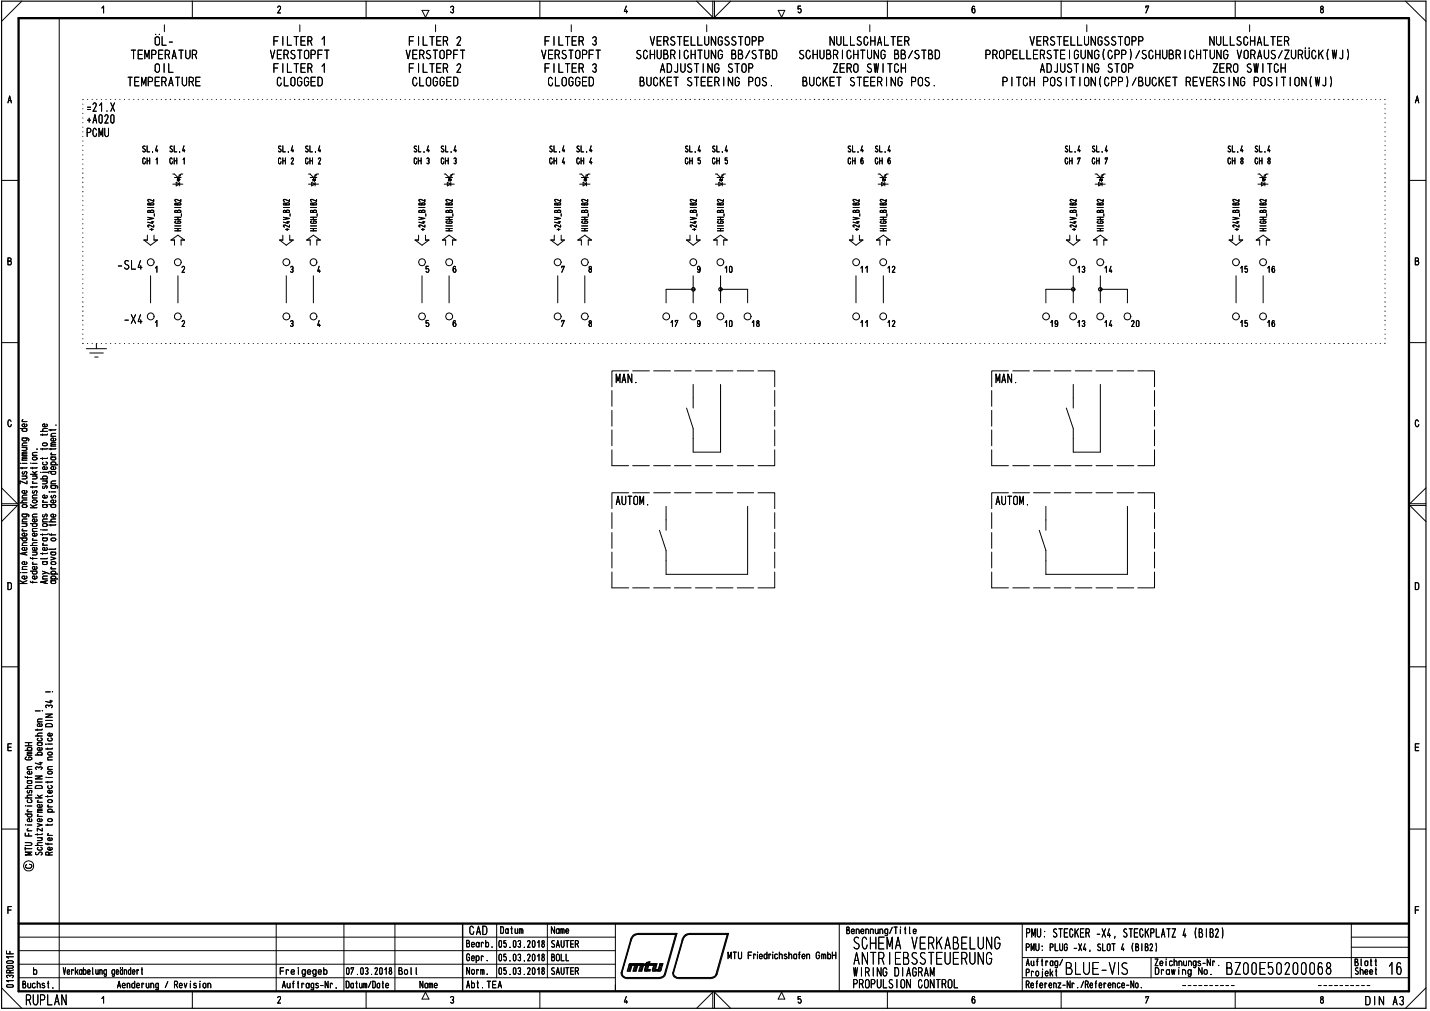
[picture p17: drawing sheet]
<svg xmlns="http://www.w3.org/2000/svg" width="420mm" height="297mm" viewBox="0 0 420 297" stroke-linecap="round" stroke-linejoin="round" font-family="sans-serif">
<defs><g id="words">
<g font-size="5.2">
<text x="250.5" y="279">SC-11d 1/1 KA31LU\G</text>
<text x="250.7" y="283.5">A\-R 13SST1U h\G</text>
<text x="312.9" y="286.4">3LU1-V</text>
<text x="360.1" y="286.4">3200 50200068</text>
</g>
<g font-size="4.6">
<text x="387.7" y="4">8</text>
<text x="38.3" y="17.4">TEMPERATUR</text>
<text x="45.3" y="13.5">ÖL-</text>
<text x="79.3" y="17.4">VERSTOPFT</text>
<text x="80.2" y="13.5">FILTER 1</text>
<text x="119.2" y="17.4">VERSTOPFT</text>
<text x="119.9" y="13.5">FILTER 2</text>
<text x="159" y="17.4">VERSTOPFT</text>
<text x="159.8" y="13.5">FILTER 3</text>
<text x="186.7" y="17.4">SCHUBRICHTUNG BB/STBD</text>
<text x="190.9" y="13.5">VERSTELLUNGSSTOPP</text>
<text x="234.5" y="17.4">SCHUBRICHTUNG BB/STBD</text>
<text x="243.7" y="13.5">NULLSCHALTER</text>
<text x="289.3" y="17.4">PROPELLERSTEIGUNG(CPP)/SCHUBRICHTUNG VORAUS/ZURUCK(E)</text>
<text x="302.5" y="13.5">VERSTELLUNGSSTOPP</text>
<text x="355.3" y="13.5">NULLSCHALTER</text>
<text x="45.3" y="21.4">OIL</text>
<text x="80.2" y="21.4">FILTER 1</text>
<text x="119.9" y="21.4">FILTER 2</text>
<text x="159.8" y="21.4">FILTER 3</text>
<text x="193.9" y="21.4">ADJUSTING STOP</text>
<text x="244.5" y="21.4">ZERO SWITCH</text>
<text x="305.5" y="21.4">ADJUSTING STOP</text>
<text x="356.1" y="21.4">ZERO SWITCH</text>
<text x="37.4" y="25.4">TEMPERATURE</text>
<text x="81.2" y="25.4">CLOGGED</text>
<text x="121" y="25.4">CLOGGED</text>
<text x="160.9" y="25.4">CLOGGED</text>
<text x="187.8" y="25.4">BUCKET STEERING POS.</text>
<text x="235.6" y="25.4">BUCKET STEERING POS.</text>
<text x="294.3" y="25.4">PITCH POSITION(CPP)/BUCKET REVERSING POSITION(C)</text>
<text x="24.9" y="32.9">.21.X</text>
<text x="415.7" y="30.4">A</text>
<text x="25.2" y="40.3">PCMU</text>
<text x="25.3" y="36.3">+A020</text>
<text x="362.9" y="72.2">›</text>
<text x="34.3" y="79.2">-SL4</text>
<text x="36.2" y="95.2">-X4</text>
<text x="180.9" y="112.6">MAN.</text>
<text x="292.5" y="112.6">MAN.</text>
<text x="180.9" y="148.4">AUTOM.</text>
<text x="292.5" y="148.4">AUTOM.</text>
<text x="137.8" y="274.7">CAD</text>
<text x="301.3" y="275.5">PMU: STECKER -X4, STECKPLATZ 4 (131B21</text>
<text x="250.7" y="286.9">WIRING DIAGRAM</text>
<text x="250.5" y="290.4">PROPULSION CONTROL</text>
<text x="7.6" y="295.4">RUPLAN</text>
<text x="401" y="295.4">DIN A3/</text>
</g>
<g font-size="3.9">
<text x="42.8" y="80.2">01</text>
<text x="42.7" y="95.2">01</text>
<text x="387.8" y="294.9">8</text>
</g>
<g font-size="3.2">
<text x="81.4" y="4">2</text>
<text x="132.1" y="4">3</text>
<text x="183.3" y="4">4</text>
<text x="228.5" y="5">V'</text>
<text x="234.3" y="5">5</text>
<text x="285.4" y="4">6</text>
<text x="336.5" y="4">7</text>
<text x="2.2" y="30.4">A</text>
<text x="2.2" y="78">B</text>
<text x="415.7" y="78">B</text>
<text x="162.7" y="78.2">0</text>
<text x="202.5" y="80.2">C9</text>
<text x="210.5" y="78.3">C</text>
<text x="211.9" y="80.2">)0</text>
<text x="250.4" y="78.2">0</text>
<text x="252.5" y="80.2">11</text>
<text x="258.3" y="78.2">0</text>
<text x="260.5" y="80.2">12</text>
<text x="316.3" y="80.2">13</text>
<text x="324.3" y="80.2">14</text>
<text x="362" y="78.2">0</text>
<text x="364.1" y="80.2">15</text>
<text x="369.9" y="78.2">0</text>
<text x="372.1" y="80.2">16</text>
<text x="162.7" y="94.1">0</text>
<text x="202.5" y="94.1">C</text>
<text x="250.4" y="94.1">0</text>
<text x="258.3" y="94.1">0</text>
<text x="362" y="94.1">0</text>
<text x="369.9" y="94.1">0</text>
<text x="196.8" y="96.1">17</text>
<text x="212.7" y="96.1">10</text>
<text x="252.5" y="96.1">11</text>
<text x="260.5" y="96.1">12</text>
<text x="308.4" y="96.1">13</text>
<text x="364.1" y="96.1">15</text>
<text x="372.1" y="96.1">16</text>
<text x="2" y="173.4">D</text>
<text x="415.5" y="173.4">D</text>
<text x="2" y="220.7">E</text>
<text x="415.5" y="220.7">E</text>
<text x="415.5" y="268.6">F</text>
<text x="213.7" y="281.9">MTU Friedrichshafen GmbH</text>
<text x="301.2" y="279.5">PMU: PLUG -X4, SLOT 4 (BIB2)</text>
<text x="82.2" y="286.4">Freigegeb</text>
<text x="117" y="286.4">Bol l</text>
<text x="137" y="286.4">Norm.</text>
<text x="146.4" y="286.4">05.03.2018</text>
<text x="301.2" y="286.9">Projekt</text>
<text x="301.4" y="283.8">Auftrag/</text>
<text x="339.1" y="283.9">Zeichnungs-Nr.</text>
<text x="339.2" y="286.4">Drawing Ne.</text>
<text x="397.9" y="283.9">Blatt</text>
<text x="397.9" y="286.4">Sheet</text>
<text x="34.3" y="290.4">Aenderung / Revision</text>
<text x="101.5" y="290.4">Datum/Date</text>
<text x="123.2" y="290.4">Name</text>
<text x="136.9" y="290.4">Abt. TEA</text>
<text x="301.3" y="290.4">Referenz-Nr./Reference-No.</text>
</g>
<g font-size="2.9">
<text x="41.7" y="44.8">SL.4</text>
<text x="49.7" y="44.8">SL.4</text>
<text x="81.6" y="44.8">SL.4</text>
<text x="89.6" y="44.8">SL.4</text>
<text x="121.5" y="44.8">SL.4</text>
<text x="129.4" y="44.8">SL.4</text>
<text x="161.3" y="44.8">SL.4</text>
<text x="169.2" y="44.8">SL.4</text>
<text x="201.1" y="44.8">SL.4</text>
<text x="209.1" y="44.8">SL.4</text>
<text x="249" y="44.8">SL.4</text>
<text x="256.9" y="44.8">SL.4</text>
<text x="312.7" y="44.8">SL.4</text>
<text x="320.7" y="44.8">SL.4</text>
<text x="360.6" y="44.8">SL.4</text>
<text x="368.5" y="44.8">SL.4</text>
<text x="41.8" y="48.3">GH 1</text>
<text x="49.7" y="48.3">OH 1</text>
<text x="81.7" y="48.3">GH 2</text>
<text x="89.6" y="48.3">GH 2</text>
<text x="121.5" y="48.3">GH 3</text>
<text x="129.5" y="48.3">GH 3</text>
<text x="161.3" y="48.3">GH 4</text>
<text x="169.3" y="48.3">GH 4</text>
<text x="201.2" y="48.3">CH 5</text>
<text x="209.2" y="48.3">CH 5</text>
<text x="249" y="48.3">GH 6</text>
<text x="257" y="48.3">GH 6</text>
<text x="312.8" y="48.3">GH 7</text>
<text x="320.8" y="48.3">GH 7</text>
<text x="360.6" y="48.3">CH 8</text>
<text x="368.6" y="48.3">CH 8</text>
<text x="51.1" y="79.2">02</text>
<text x="82.9" y="78.2">0</text>
<text x="85.1" y="80.2">3</text>
<text x="90.9" y="78.2">0</text>
<text x="93.2" y="80.2">4</text>
<text x="122.8" y="78.2">0</text>
<text x="125" y="80.2">5</text>
<text x="130.7" y="78.2">0</text>
<text x="132.9" y="80.2">6</text>
<text x="53.3" y="95.2">2</text>
<text x="82.9" y="94.1">0</text>
<text x="90.9" y="94.1">0</text>
<text x="85.1" y="96.1">3</text>
<text x="93.2" y="96.1">4</text>
<text x="220.6" y="96.1">18</text>
<text x="316.2" y="96.1">13</text>
<text x="324.2" y="96.1">14</text>
<text x="332.2" y="96.1">20</text>
<text x="146.9" y="274.4">Datum</text>
<text x="161.9" y="274.4">Name</text>
<text x="248.6" y="274.5">Benennung/Title</text>
<text x="136.9" y="278.4">Beerb.</text>
<text x="146.4" y="278.5">05.03.2018</text>
<text x="161.9" y="278.5">SAUTER</text>
<text x="9.7" y="286.4">b</text>
<text x="18.4" y="286.4">Verkabelung geändert</text>
<text x="101.6" y="286.4">07.03.2018</text>
<text x="136.9" y="282.4">Gebr.</text>
<text x="146.4" y="282.4">05.03.2018</text>
<text x="161.9" y="286.4">SAUTER</text>
<text x="161.9" y="282.4">BOLL</text>
<text x="6.5" y="290.4">Buchst.</text>
<text x="82.8" y="290.4">Auf trags-Nr .</text>
<text x="123.8" y="293.7">A</text>
<text x="228.5" y="293.7">A</text>
<text x="81.4" y="294.9">2</text>
<text x="132.1" y="294.9">3</text>
<text x="183.3" y="294.9">4</text>
<text x="234.3" y="294.9">5</text>
<text x="285.4" y="294.9">6</text>
<text x="336.5" y="294.9">7</text>
</g>
<g font-size="1.6">
<text x="122.9" y="62.6">CD,</text>
<text x="130.8" y="62.6">CCi</text>
<text x="202.8" y="62.6">ja</text>
<text x="210.6" y="65.8">CO</text>
<text x="210.8" y="62.6">ja</text>
<text x="314.2" y="62.6">CS</text>
<text x="322.2" y="62.6">Cd</text>
<text x="322.2" y="60.4">C1M</text>
<text x="6.3" y="125.6">N</text>
<text x="16.2" y="125.6">•</text>
<text x="6.3" y="131.1">C</text>
<text x="12.3" y="131.1">C&gt; E</text>
<text x="14.7" y="128.4">C</text>
<text x="14.8" y="129.8">CU</text>
<text x="5.7" y="137.8">-</text>
<text x="9.3" y="142.3">c-</text>
<text x="12.2" y="140.9">C&gt;</text>
<text x="12.3" y="143.7">V&gt; 07</text>
<text x="14.7" y="142.3">C</text>
<text x="6.3" y="145">O</text>
<text x="6.3" y="146.5">C</text>
<text x="9.3" y="146.5">C</text>
<text x="9.3" y="145">V)</text>
<text x="12.3" y="149.3">0 -0</text>
<text x="14.2" y="145">•—</text>
<text x="14.8" y="146.5">w</text>
<text x="6.2" y="152.1">0)C</text>
<text x="6.3" y="153.5">C</text>
<text x="8.7" y="154.9">'VJ</text>
<text x="9.3" y="153.5">N</text>
<text x="12.2" y="152.1">N0</text>
<text x="12.3" y="153.5">C -C</text>
<text x="6.3" y="156.7">O</text>
<text x="6.3" y="161.9">O</text>
<text x="6.3" y="159.1">C</text>
<text x="8.7" y="160.4">-C</text>
<text x="9.3" y="159.1">c-</text>
<text x="11.6" y="156.2">.-</text>
<text x="12.3" y="161.9">CU-,</text>
<text x="6.2" y="167.5">CO</text>
<text x="6.2" y="166">04-00</text>
<text x="14.7" y="167.5">c-</text>
<text x="6.2" y="170.3">0000.</text>
<text x="7.1" y="231.8">MdU</text>
<text x="7.8" y="233.3">W</text>
<text x="10.1" y="230.4">--.-.</text>
<text x="7.2" y="236.1">•0</text>
<text x="10.8" y="236.1">c-0</text>
<text x="7.1" y="240.2">1:7</text>
<text x="7.1" y="245.4">LL</text>
<text x="7.8" y="241.6">000</text>
<text x="7.8" y="244.3">c-N</text>
<text x="10.8" y="240.2">c-</text>
<text x="7.1" y="249.9">1-• 00</text>
<text x="10.1" y="251.4">L'‚CC</text>
<text x="10.7" y="247.1">=0</text>
<text x="2.1" y="268.6">F</text>
<text x="1.6" y="280.4">11-</text>
<text x="1.7" y="286">CC</text>
</g>
</g></defs>
<g fill="none" stroke="#000" stroke-width=".29">
<path d="M6.4 .3l-5.9 6M17.4 5.3v286M29.9 2.4l.5-.6v2M56.5 .3v5M107.6 .3v5M124 3h2l-1 2.1zM158.6 .3v5M204.7 .3l4.7 4.8v-4.8M209.9 .3v4.8l4.8-4.8M260.7 .3v5M311.8 .3v5M362.9 .3v5"/>
<path d="M413 .3l6 6M.5 53h5M414 53h5M44.2 81v8M52.3 81v8M84.1 81v8M92.1 81v8M124 81v8M132 81v8M163.9 81v8M171.8 81v8M203.7 81v8"/>
<path d="M203.7 85h-8v4M211.7 85h8v4M211.7 81v8M251.5 81v8M259.5 81v8M315.3 85h-8v4M315.3 81v8M323.3 85h8v4M323.3 81v8M363.2 81v8M371.1 81v8M.5 100.7h5"/>
<path d="M414 100.7h5M3.3 123.8a.48 .48 0 0 0-.6-.4 .48 .48 0 0 0-.4 .6v.7l.4 .6h.4l.2-.6M416.8 123.8a.48 .48 0 0 0-.6-.4 .48 .48 0 0 0-.4 .6v.7l.4 .6h.4l.3-.6M.5 148.5h4.6l-4.6 4.7M.5 143.3l4.6 4.7h-4.6M419 148.5h-4.8l4.8 4.7M419 143.3l-4.8 4.7h4.8M.5 195.9h5M414 195.9h5M.5 243.6h5M7.4 247.6h1.5l.5 .2-.1 .4-.4 .2h-1.5M8 242.4h1.4"/>
<path d="M9.4 250.4h-2l1.6 .4-1.6 .4h2M414 243.6h5M3.3 266.4h-1v2M5.5 275.3h175.3M5.5 279.3h175.3M81.2 271.4v19.9M101 271.4v19.9M116 271.4v19.9M145.9 271.4v15.9M160.8 271.4v15.9M180.8 271.4v19.9M246.6 271.4v19.9"/>
<path d="M300.4 271.4v19.8M397 271.4v15.9M397 278.3h17M397 275.3h17M.5 290.2l5.9 6M1.9 282.6l.4-.3h1.2l.4 .5-.3 .2h-1.4zM2 283.9l1.6-.2 .3 .4-.3 .4h-1.4l-.3-.4zM2.1 289.4l1.5-.1a.38 .38 0 0 1 .3 .4 .38 .38 0 0 1-.4 .4l-1.4-.1-.2-.3zM2.2 287.3l-.3-.4a.55 .55 0 0 1 .5-.4 .55 .55 0 0 1 .5 .4 .48 .48 0 0 1 .6-.4 .48 .48 0 0 1 .4 .5l-.3 .3M3.9 288.1h-2l.6 .4M3.9 281.1h-2l.6 .4M5.5 287.3h175.3"/>
<path d="M5.5 283.3h175.3M29.9 293.4l.5-.6v1.9M56.5 291.3v4.9M107.6 291.3v4.9M158.6 291.3v4.9M204.7 296.2l4.7-4.7v4.7M209.9 296.2v-4.7l4.8 4.7M260.7 291.3v4.9M300.4 287.3h113.6M300.4 281.3h113.6M311.8 291.3v4.9M338.2 281.3v6"/>
<path d="M362.9 291.3v4.9M419 290.2l-6 6"/>
<circle cx="8.4" cy="254.4" r="1.49"/>
</g>
<path d="M.5 .3h418.5v295.9h-418.5z" fill="none" stroke="#000" stroke-width=".34"/>
<path d="M5.5 5.3h408.5v286h-408.5zM5.5 271.4h408.5" fill="none" stroke="#000" stroke-width=".68"/>
<path d="M135.9 271.4v19.9" fill="none" stroke="#000" stroke-width=".42"/>
<path d="M8 236.8h1.4M8.3 237.9l-.3 .4 .3 .2M7.6 242.4h.1" fill="none" stroke="#000" stroke-width=".29"/>
<g fill="none" stroke="#000" stroke-width=".29">
<path d="M7.4 219.1h2M7.4 218.2h2M8.4 218.2v.9M7.4 228.2l.1 .2h1.9M7.4 220.5h2M7.6 236.8h.1M7.8 222.4l-.4 .4v.2l.4 .3 1.6-.2-.2-.6-.8-.1v.4M8 229.4h1.1l.3 .2v.4l-.3 .2-.9-.1-.2-.4 .3-.3M8 226.1h1.4M8 221.9h1.4M8.1 228.2v.5M8.3 220.5l-.3-.4 .3-.5 1.1 .2v.4l-.3 .3"/>
<path d="M9.2 226.7l.2 .2-.2 .5h-.9l-.3-.5 .7-.3v.8M9.4 233.6l-1.3 .1-.1 .5 .4 .2M9.4 225.2h-1l-.4 .3 .3 .6M9.4 221.4h-1.1l-.3 .2 .3 .3M9.4 221l-1.3 .1-.1 .1 .3 .2M9.4 229.4h-.2M7.4 247.6h1.5l.5 .2-.1 .4-.4 .2h-1.5M8 242.4h1.4M9.4 250.4h-2l1.6 .4-1.6 .4h2"/>
</g>
<path d="M8 236.8h1.4M8.3 237.9l-.3 .4 .3 .2M7.6 242.4h.1" fill="none" stroke="#000" stroke-width=".29"/>
<g fill="none" stroke="#000" stroke-width=".29">
<path d="M7.4 219.1h2M7.4 218.2h2M8.4 218.2v.9M10.4 216.2h2M10.4 208.9h1.4M11 218.2h1.1l.3 .6-.3 .2h-.8l-.3-.2 .3-.6M11 214.2v.4M11 212.1h1.4M12 216.8l.4 .4-.3 .5h-.8l-.3-.4 .2-.4M12.1 219.7l.3 .4-.4 .4-1-.2v-.5l.7-.2v.9M12.1 212.7l.3 .2-.3 .5h-.9l-.2-.5 .7-.3v.8M12.4 215.4l-1.3 .2-.1 .3 .4 .3"/>
<path d="M12.4 214.2l-.1 .3h-1.9M12.4 211.2l-1.2 .1-.2 .2 .2 .6M12.4 218.2l-.2 .1M7.4 228.2l.1 .2h1.9M7.4 220.5h2M7.6 236.8h.1M7.8 222.4l-.4 .4v.2l.4 .3 1.6-.2-.2-.6-.8-.1v.4M8 229.4h1.1l.3 .2v.4l-.3 .2-.9-.1-.2-.4 .3-.3M8 226.1h1.4M8 221.9h1.4M8.1 228.2v.5M8.3 220.5l-.3-.4 .3-.5 1.1 .2v.4l-.3 .3"/>
<path d="M9.2 226.7l.2 .2-.2 .5h-.9l-.3-.5 .7-.3v.8M9.4 233.6l-1.3 .1-.1 .5 .4 .2M9.4 225.2h-1l-.4 .3 .3 .6M9.4 221.4h-1.1l-.3 .2 .3 .3M9.4 221l-1.3 .1-.1 .1 .3 .2M9.4 229.4h-.2M10.4 228h2l-2 .9h2M10.4 221.8h2M10.7 226.1l-.3-.5a.55 .55 0 0 1 .5-.3 .55 .55 0 0 1 .5 .3 .48 .48 0 0 1 .5-.3 .48 .48 0 0 1 .4 .5l-.2 .3M11 238.7h1.4M11 233.6l1 .8M11.3 221.8l-.3-.3 .3-.5 .9 .1 .2 .4-.3 .3"/>
<path d="M11.6 224.1h.8M12 223.9v.8l-1.6-.5M12.1 236.4l.3 .5-.4 .3-1-.1v-.5l.2-.2h.5v.8M12.4 238.2h-1.2l-.2 .2 .2 .3M12.4 237.7h-1.2l-.2 .3 .4 .2M12.4 233.6l-.8 .4M11 242l1.4 .4-1.4 .4M11 244.9v.5M12.1 240.6l.3 .3-.3 .5h-.9l-.2-.4v-.3l.7-.2v.9M12.4 247.6h-1.3l-.1 .5 .4 .3M12.4 244.9l-.1 .3h-1.9M12.4 243.3v.9l-1.4-.9v.9"/>
</g>
<g fill="none" stroke="#000" stroke-width=".29">
<path d="M10.4 216.2h2M10.4 208.9h1.4M11 218.2h1.1l.3 .6-.3 .2h-.8l-.3-.2 .3-.6M11 214.2v.4M11 212.1h1.4M12 216.8l.4 .4-.3 .5h-.8l-.3-.4 .2-.4M12.1 219.7l.3 .4-.4 .4-1-.2v-.5l.7-.2v.9M12.1 212.7l.3 .2-.3 .5h-.9l-.2-.5 .7-.3v.8M12.5 208.9h.1M12.4 215.4l-1.3 .2-.1 .3 .4 .3M12.4 214.2l-.1 .3h-1.9M12.4 211.2l-1.2 .1-.2 .2 .2 .6"/>
<path d="M12.4 218.2l-.2 .1M10.4 228h2l-2 .9h2M10.4 221.8h2M10.7 226.1l-.3-.5a.55 .55 0 0 1 .5-.3 .55 .55 0 0 1 .5 .3 .48 .48 0 0 1 .5-.3 .48 .48 0 0 1 .4 .5l-.2 .3M11 238.7h1.4M11 233.6l1 .8M11.3 221.8l-.3-.3 .3-.5 .9 .1 .2 .4-.3 .3M11.6 224.1h.8M12 223.9v.8l-1.6-.5M12.1 236.4l.3 .5-.4 .3-1-.1v-.5l.2-.2h.5v.8M12.4 238.2h-1.2l-.2 .2 .2 .3M12.4 237.7h-1.2l-.2 .3 .4 .2"/>
<path d="M12.4 233.6l-.8 .4M11 242l1.4 .4-1.4 .4M11 244.9v.5M12.1 240.6l.3 .3-.3 .5h-.9l-.2-.4v-.3l.7-.2v.9M12.4 247.6h-1.3l-.1 .5 .4 .3M12.4 244.9l-.1 .3h-1.9M12.4 243.3v.9l-1.4-.9v.9"/>
</g>
<g fill="none" stroke="#000" stroke-width=".29">
<path d="M12.5 208.9h.1M14 233.8v.4M14 238.6h2M14 237.1h1.4M14 228.4h1.4M14.1 235.1l.3-.2 .8 .1 .2 .5-1 .3-.4-.3zM14.3 236.6h-.3l.3 .5M14.4 238.6l-.4-.3 .4-.6 .9 .2 .1 .4-.5 .3M14.9 230.8l.5 .3-.4 .5h-.7l-.3-.2 .2-.5M15.1 232.2l.3 .3-.3 .5h-.8l-.3-.3 .1-.4 .6-.1v.8M15.4 233.8l-.1 .2h-1.9M15.4 229.6v.2h-2"/>
<path d="M13.4 247.7l.1 .3h1.9M14 245.4h1.4M14 242.1v.5M14.1 240.7l.3-.2 .8 .1 .2 .5-1 .3-.4-.3zM14.1 247.7v.5M14.3 244.9l-.3 .1 .3 .4M15.1 249l.3 .4-.5 .4-.8-.2v-.5l.6-.2v.9M15.1 246.2l.3 .4-.5 .4-.8-.2v-.5l.6-.2v.9M15.4 242.1l-.1 .3h-1.9"/>
</g>
<g fill="none" stroke="#000" stroke-width=".29">
<path d="M13.4 212.9l.6-.3 1 .1 .4 .3v.5h-2zM13.4 209.8h2l-2 .9h2M13.4 211.7h2M13.4 203.3h1.4M13.5 218.6h.1M13.7 207.9l-.3-.3 .2-.4h.5l.3 .3 .3-.3 .6 .1 .1 .3-.3 .3M14 219.8v.4M14 218.6h1.4M14.6 206h.8M14.9 216.8l.5 .4-.4 .5h-.7l-.3-.3 .2-.5M14.9 205.7v.8l-1.5-.4M15.1 215.5l.3 .2-.3 .5h-.8l-.3-.5 .4-.3h.3v.8"/>
<path d="M15.4 219.8v.2h-2M13.6 228.4h.1M14 226.1h1.4M14 223.3h1.4M14.1 226.7l.3-.1 .8 .1 .2 .5-1 .2-.4-.2zM14.1 221.1l.3-.1 .8 .1 .2 .5-1 .2-.4-.2zM15.4 225.2l-1.3 .2-.1 .3 .3 .4M15.4 222.4l-1.3 .2-.1 .3 .3 .4"/>
</g>
<g fill="none" stroke="#000" stroke-width=".29">
<path d="M15.5 203.3h.1M14 233.8v.4M14 238.6h2M14 237.1h1.4M14 228.4h1.4M14.1 235.1l.3-.2 .8 .1 .2 .5-1 .3-.4-.3zM14.3 236.6h-.3l.3 .5M14.4 238.6l-.4-.3 .4-.6 .9 .2 .1 .4-.5 .3M14.9 230.8l.5 .3-.4 .5h-.7l-.3-.2 .2-.5M15.1 232.2l.3 .3-.3 .5h-.8l-.3-.3 .1-.4 .6-.1v.8M15.4 233.8l-.1 .2h-1.9M15.4 229.6v.2h-2"/>
<path d="M13.4 247.7l.1 .3h1.9M14 245.4h1.4M14 242.1v.5M14.1 240.7l.3-.2 .8 .1 .2 .5-1 .3-.4-.3zM14.1 247.7v.5M14.3 244.9l-.3 .1 .3 .4M15.1 249l.3 .4-.5 .4-.8-.2v-.5l.6-.2v.9M15.1 246.2l.3 .4-.5 .4-.8-.2v-.5l.6-.2v.9M15.4 242.1l-.1 .3h-1.9"/>
</g>
<g fill="none" stroke="#000" stroke-width=".29">
<path d="M13.4 212.9l.6-.3 1 .1 .4 .3v.5h-2zM13.4 209.8h2l-2 .9h2M13.4 211.7h2M13.4 203.3h1.4M13.5 218.6h.1M13.7 207.9l-.3-.3 .2-.4h.5l.3 .3 .3-.3 .6 .1 .1 .3-.3 .3M14 219.8v.4M14 218.6h1.4M14.6 206h.8M14.9 216.8l.5 .4-.4 .5h-.7l-.3-.3 .2-.5M14.9 205.7v.8l-1.5-.4M15.1 215.5l.3 .2-.3 .5h-.8l-.3-.5 .4-.3h.3v.8"/>
<path d="M15.4 219.8v.2h-2M13.6 228.4h.1M14 226.1h1.4M14 223.3h1.4M14.1 226.7l.3-.1 .8 .1 .2 .5-1 .2-.4-.2zM14.1 221.1l.3-.1 .8 .1 .2 .5-1 .2-.4-.2zM15.4 225.2l-1.3 .2-.1 .3 .3 .4M15.4 222.4l-1.3 .2-.1 .3 .3 .4"/>
</g>
<g fill="none" stroke="#000" stroke-width=".29">
<path d="M6 136.1h.1M6.5 128.7l1.8 .1 .2 .3-.2 .4M6.5 139.9h1.4M6.5 136.1h1.4M6.5 135.2h1.4M6.5 133.9h1.4M6.5 123.9h1.4M6.7 138.6l-.2 .3 .1 .4h.4a.6 .6 0 0 1 .8-.6l-.1 .7M6.7 123.3l-.2 .2 .3 .4M6.8 128.7l-.3 .3 .3 .5h.8l.3-.2-.3-.6M6.8 125.9l-.3 .3 .3 .5h.8l.3-.2-.3-.6M7.5 139.9l.4 .3-.1 .3-1.3 .2"/>
<path d="M7.5 131.5l.4 .3-.1 .4-1.3 .1M7.9 137.3l-.1 .2h-1.9M7.9 134.7h-1.2l-.2 .3 .2 .2M7.9 134.3h-1.2l-.2 .2 .4 .2M7.9 133.3h-1.2l-.2 .3 .2 .3M7.9 132.8l-1.3 .1v.4h.3M8.9 139.4h2M9.5 139.9h1.4M9.5 136.1h1.4M9.5 137.3v.5M9.5 138.5l1 .9M10.5 139.9l.4 .3-.2 .4-1.2 .1"/>
<path d="M10.9 137.3v.2h-2M10.9 138.5l-.9 .4M11.9 126.7h2M12 138.8h.1M12.5 138.8h1.5l.4 .2M12.5 127.5v.4M12.5 131.7v.5M12.5 134.5v.5M13.5 135.7l.4 .4-.3 .5-.9-.1-.2-.3 .2-.4M13.7 137.2l.2 .2-.2 .5h-1l-.2-.5 .7-.3v.8M13.7 124.6l.2 .3-.1 .3-.9 .2a.45 .45 0 0 1-.4-.6 .45 .45 0 0 1 .7-.3v.9M13.9 134.5l-.1 .2h-1.9"/>
<path d="M13.9 131.7l-.1 .2h-1.9M13.9 127.5l-.1 .3h-1.9M13.9 125.9l-1.3 .2v.6h.3M5.9 147.7h2M6.6 148.4l.9-.1 .3 .1 .1 .4-1 .3-.3-.2zM7.5 153.8l.3 .2v.5l-1.3 .2M7.7 156.7l.2 .3-.2 .5h-1l-.2-.4 .1-.3 .6-.2v.9M7.9 159.4l-1.3 .2 .1 .7M7.9 146.9l-1.3 .1-.1 .4 .4 .3M7.9 141.3v.9l-2-.9v.9M8.9 149.2h2M8.9 148.3l1.2 .9"/>
<path d="M9.5 147.2l.4-.3h.6l.4 .3v.2l-.2 .3h-.8zM9.5 156.1h1.4M9.5 142.9v.4M10.6 156.7l.3 .3-.3 .5h-.9l-.1-.7 .6-.2v.9M10.9 155.3l-1.3 .1 .1 .7M10.9 151l-1.3 .2 .1 .7M10.9 142.9v.2h-2M10.9 148.3l-1.3 .5M12.5 158.1h1.1l.3 .5-.3 .3h-.8l-.3-.3 .3-.5M12.5 156.9v.4M12.5 155.7h1.4M12.6 154l.9-.2a.42 .42 0 0 1 .4 .5 .42 .42 0 0 1-.4 .4l-.8-.1z"/>
<path d="M12.7 159.6l-.2 .3 .3 .3M12.7 147.1l-.2 .2 .3 .3M13.5 141.3a.42 .42 0 0 1 .4 .4 .42 .42 0 0 1-.4 .5h-1M13.7 145.5l.2 .3-.2 .5h-1l-.2-.5 .7-.3v.8M13.9 156.9l-.1 .2h-1.9M13.9 158.1l-.2 .1M5.9 171.4h2M5.9 170.6l1.3 .8M6 168.2h.1M6.5 168.2h1.4M7.3 162.4v.6M7.9 162.2l-2 .4 2 .5"/>
<path d="M7.9 170.6l-1.3 .5M8.9 170.8l.2 .3h1.8M8.9 163.8l.1 .3h1.9M8.9 167.8h2M9.5 162.2h1.4M9.6 163.8v.5M9.6 170.8v.5M9.8 167.8l-.3 .2v.5l.3 .2 1-.2 .1-.4-.4-.3M10.5 162.2l.4 .4-.2 .4-1.2 .1M10.6 166.5l.3 .5-.4 .3-.8-.1-.2-.5 .2-.2h.5v.8M10.6 160.9l.3 .5-.4 .3-.8-.1-.2-.5 .2-.2h.5v.8M12.5 167.8l1.9 .9"/>
<path d="M12.5 165h1.1l.3 .4-.1 .3-.2 .2-.9-.1-.2-.4 .3-.4M12.5 170.1h1.4M12.5 162.5v.4M13.2 170.8v.6M13.7 168.2l-1.2 .5M13.9 170.6l-2 .4 2 .4M13.9 169.2h-1.2l-.2 .5 .2 .4M13.9 164l-.1 .2h-1.9M13.9 165l-.2 .1M15.5 203.3h.1M8.7 253.9a.6 .6 0 0 1 .7 .6 .6 .6 0 0 1-.6 .6h-.8l-.4-.3-.1-.5 .3-.3"/>
</g>
<g fill="none" stroke="#000" stroke-width=".29">
<path d="M8.9 139.4h2M9.1 136.1h.1M9.5 133.8h1.4M9.5 137.3v.5M9.5 139.9h1.4M9.5 138.5l1 .9M9.5 136.1h1.4M9.7 134.4h1l.2 .5-1 .2-.4-.2zM10.5 139.9l.4 .3-.2 .4-1.2 .1M10.9 132.9l-1.3 .2 .1 .7M10.9 132h.1M10.9 137.3v.2h-2"/>
<path d="M10.9 138.5l-.9 .4M8.9 149.2h2M8.9 148.3l1.2 .9M9.5 147.2l.4-.3h.6l.4 .3v.2l-.2 .3h-.8zM9.5 156.1h1.4M9.5 142.9v.4M10.6 156.7l.3 .3-.3 .5h-.9l-.1-.7 .6-.2v.9M10.9 155.3l-1.3 .1 .1 .7M10.9 151l-1.3 .2 .1 .7M10.9 142.9v.2h-2M10.9 148.3l-1.3 .5M8.9 170.8l.2 .3h1.8"/>
<path d="M8.9 163.8l.1 .3h1.9M8.9 167.8h2M9.5 162.2h1.4M9.6 163.8v.5M9.6 170.8v.5M9.8 167.8l-.3 .2v.5l.3 .2 1-.2 .1-.4-.4-.3M10.5 162.2l.4 .4-.2 .4-1.2 .1M10.6 166.5l.3 .5-.4 .3-.8-.1-.2-.5 .2-.2h.5v.8M10.6 160.9l.3 .5-.4 .3-.8-.1-.2-.5 .2-.2h.5v.8"/>
</g>
<g fill="none" stroke="#000" stroke-width=".29">
<path d="M48.3 7.3v2M88.1 7.3v2M128 7.3v2M167.9 7.3v2M207.6 7.3v2M255.6 7.3v2M319.3 7.3v2M367.2 7.3v2M36.5 29.2h.1M37.9 29.2h.1M39.2 29.2h.1M40.6 29.2h.1"/>
<path d="M42 29.2h.1M43.3 29.2h.1M44.7 29.2h.1M46 29.2h.1M47.4 29.2h.1M48.6 29.2h.2M50 29.2h.2M51.3 29.2h.2M52.7 29.2h.2M54.1 29.2h.1M55.4 29.2h.1M56.8 29.2h.1"/>
<path d="M58.1 29.2h.1M59.5 29.2h.1M60.8 29.2h.1M62.2 29.2h.1M63.5 29.2h.1M64.9 29.2h.1M66.3 29.2h.1M67.6 29.2h.1M69 29.2h.1M70.3 29.2h.1M71.7 29.2h.1M73 29.2h.1"/>
<path d="M74.4 29.2h.1M75.7 29.2h.1M77.1 29.2h.1M78.4 29.2h.1M79.8 29.2h.1M81.2 29.2h.1M82.5 29.2h.1M83.9 29.2h.1M85.2 29.2h.1M86.5 29.2h.2M87.8 29.2h.2M89.2 29.2h.2"/>
<path d="M90.6 29.2h.1M91.9 29.2h.2M93.3 29.2h.1M94.6 29.2h.1M96 29.2h.1M97.3 29.2h.1M98.7 29.2h.1M100 29.2h.1M101.4 29.2h.1M102.7 29.2h.1M104.1 29.2h.1M105.5 29.2h.1"/>
<path d="M106.8 29.2h.1M108.2 29.2h.1M109.5 29.2h.1M110.9 29.2h.1M112.2 29.2h.1M113.6 29.2h.1M114.9 29.2h.1M116.3 29.2h.1M117.6 29.2h.1M119 29.2h.1M120.4 29.2h.1M121.7 29.2h.1"/>
<path d="M123.1 29.2h.1M124.3 29.2h.2M125.7 29.2h.2M127 29.2h.2M128.4 29.2h.2M129.8 29.2h.1M131.1 29.2h.2M132.5 29.2h.1M133.8 29.2h.1M135.2 29.2h.1M136.5 29.2h.1M137.9 29.2h.1"/>
<path d="M139.2 29.2h.1M140.6 29.2h.1M141.9 29.2h.1M143.3 29.2h.1M144.7 29.2h.1M146 29.2h.1M147.4 29.2h.1M148.7 29.2h.1M150.1 29.2h.1M151.4 29.2h.1M152.8 29.2h.1M154.1 29.2h.1"/>
<path d="M155.5 29.2h.1M156.8 29.2h.1M158.2 29.2h.1M159.6 29.2h.1M160.9 29.2h.1M162.3 29.2h.1M163.5 29.2h.2M164.9 29.2h.2M166.2 29.2h.2M167.6 29.2h.2M169 29.2h.1M170.3 29.2h.1"/>
<path d="M171.7 29.2h.1M173 29.2h.1M174.4 29.2h.1M175.7 29.2h.1M177.1 29.2h.1M178.4 29.2h.1M179.8 29.2h.1M181.1 29.2h.1M182.5 29.2h.1M183.9 29.2h.1M185.2 29.2h.1M186.6 29.2h.1"/>
<path d="M187.9 29.2h.1M189.3 29.2h.1M190.6 29.2h.1M192 29.2h.1M193.3 29.2h.1M194.7 29.2h.1M196 29.2h.1M197.4 29.2h.1M198.8 29.2h.1M200.1 29.2h.1M201.4 29.2h.1M202.7 29.2h.2"/>
<path d="M204.1 29.2h.2M205.4 29.2h.2M206.8 29.2h.2M208.2 29.2h.1M209.5 29.2h.1M210.9 29.2h.1M212.2 29.2h.1M213.6 29.2h.1M214.9 29.2h.1M216.3 29.2h.1M217.6 29.2h.1M219 29.2h.1"/>
<path d="M220.3 29.2h.1M221.7 29.2h.1M223.1 29.2h.1M224.4 29.2h.1M225.8 29.2h.1M227.1 29.2h.1M228.5 29.2h.1M229.8 29.2h.1M231.2 29.2h.1M232.5 29.2h.1M233.9 29.2h.1M235.2 29.2h.1"/>
<path d="M236.6 29.2h.1M238 29.2h.1M239.2 29.2h.2M240.6 29.2h.1M241.9 29.2h.2M243.3 29.2h.2M244.6 29.2h.2M246 29.2h.1M247.4 29.2h.1M248.7 29.2h.1M250.1 29.2h.1M251.4 29.2h.1"/>
<path d="M252.8 29.2h.1M254.1 29.2h.1M255.5 29.2h.1M256.8 29.2h.1M258.2 29.2h.1M259.5 29.2h.1M260.9 29.2h.1M262.3 29.2h.1M263.6 29.2h.1M265 29.2h.1M266.3 29.2h.1M267.7 29.2h.1"/>
<path d="M269 29.2h.1M270.4 29.2h.1M271.7 29.2h.1M273.1 29.2h.1M274.4 29.2h.1M275.8 29.2h.1M277.1 29.2h.1M278.4 29.2h.2M279.8 29.2h.2M281.1 29.2h.2M282.5 29.2h.2M283.8 29.2h.1"/>
<path d="M285.2 29.2h.1M286.6 29.2h.1M287.9 29.2h.1M289.3 29.2h.1M290.6 29.2h.1M292 29.2h.1M293.3 29.2h.1M294.7 29.2h.1M296 29.2h.1M297.4 29.2h.1M298.7 29.2h.1M300.1 29.2h.1"/>
<path d="M301.5 29.2h.1M302.8 29.2h.1M304.2 29.2h.1M305.5 29.2h.1M306.9 29.2h.1M308.2 29.2h.1M309.6 29.2h.1M310.9 29.2h.1M312.3 29.2h.1M313.6 29.2h.1M315 29.2h.1M316.3 29.2h.1"/>
<path d="M317.6 29.2h.2M319 29.2h.2M320.3 29.2h.2M321.7 29.2h.2M323 29.2h.1M324.4 29.2h.1M325.8 29.2h.1M327.1 29.2h.1M328.5 29.2h.1M329.8 29.2h.1M331.2 29.2h.1M332.5 29.2h.1"/>
<path d="M333.9 29.2h.1M335.2 29.2h.1M336.6 29.2h.1M337.9 29.2h.1M339.3 29.2h.1M340.7 29.2h.1M342 29.2h.1M343.4 29.2h.1M344.7 29.2h.1M346.1 29.2h.1M347.4 29.2h.1M348.8 29.2h.1"/>
<path d="M350.1 29.2h.1M351.5 29.2h.1M352.8 29.2h.1M354.1 29.2h.2M355.5 29.2h.1M356.8 29.2h.2M358.2 29.2h.2M359.5 29.2h.2M360.9 29.2h.1M362.2 29.2h.1M363.6 29.2h.1M365 29.2h.1"/>
<path d="M366.3 29.2h.1M367.7 29.2h.1M369 29.2h.1M370.4 29.2h.1M371.7 29.2h.1M373.1 29.2h.1M374.4 29.2h.1M375.8 29.2h.1M377.1 29.2h.1M378.5 29.2h.1M379.9 29.2h.1M381.2 29.2h.1"/>
<path d="M382.6 29.2h.1M383.9 29.2h.1M385.3 29.2h.1M386.6 29.2h.1M388 29.2h.1M389.3 29.2h.1M390.7 29.2h.1M392 29.2h.1M393.3 29.2h.2M394.7 29.2h.1M396 29.2h.2M397.4 29.2h.2"/>
<path d="M398.7 29.2h.1M400.1 29.2h.1M401.4 29.2h.1M402.8 29.2h.1M404.2 29.2h.1M405.5 29.2h.1M406.9 29.2l.1 .1M407 30.6h.1M407 31.9v.1M407 33.3v.1M407 34.6v.1M407 36v.1"/>
<path d="M407 37.3v.1M407 38.7v.1M24.3 42.8h.1M24.3 44.1v.1M24.3 45.5v.1M24.3 46.8v.1M24.3 48.2v.1M24.3 49.5v.1M24.3 50.8v.2M24.3 52.2v.1M24.3 53.5v.2M24.3 54.9v.1"/>
<path d="M24.3 56.2v.2M24.3 57.6v.1M24.3 58.9v.1M44.2 59.9l-.6-.2-.2 .5h1.8v-.4l-.6-.2-.4 .3v.3M45.2 58.6v.6l-1.6-.6-.2 .3 .3 .3M50.8 54.1h2.9M50.8 51.1h.5l1 1.1 .9-1.1h.5M51.3 52.2h1.9M51.8 53.6l1 .5-1 .5zM52.1 59.9l-.6-.2-.2 .5h1.8v-.4l-.6-.2-.4 .3v.3M52.3 52.5v.3h-.2zM52.3 52.5l-.3 .8"/>
<path d="M52.5 51.5l.5-.2-.1 .5M52.8 52.7l-.3 .3zM52.8 53.6v1M52.8 52.7l-.3 .7M53.1 58.6v.6l-1.6-.6-.2 .3 .4 .3M84 59.9l-.6-.2-.1 .5h1.7v-.4l-.1-.2-.7 .1-.2 .5M85 58.6v.6l-1.6-.6-.1 .4 .3 .2M90.6 54.1h3M90.6 51.1h.5l1 1.1 1-1.1h.5M91.1 52.2h2M91.6 53.6l1 .5-1 .5zM92 59.9l-.6-.2-.2 .5h1.8v-.4l-.2-.2-.6 .1-.2 .5"/>
<path d="M92.2 52.5v.3h-.2zM92.2 52.5l-.3 .8M92.4 51.5l.5-.2-.1 .5M92.6 53.6v1M92.7 52.7l-.3 .3zM92.7 52.7l-.4 .7M93 58.6v.6l-1.6-.6-.2 .3 .4 .3M123.9 59.9l-.7-.2-.1 .5h1.7v-.5l-.9 .1v.4M124.8 58.6v.6l-1.6-.6-.1 .3 .3 .3M130.5 54.1h3M130.5 51.1h.4l1.1 1.1 1-1.1h.5M130.9 52.2h2.1"/>
<path d="M131.4 53.6l1.1 .5-1.1 .5zM131.9 59.9l-.7-.2-.2 .5h1.9v-.4l-.7-.2-.3 .3v.3M132 52.5l-.3 .8M132 52.5l-.2 .3zM132.3 51.5l.5-.2-.2 .5M132.5 52.7v.3h-.2zM132.5 53.6v1M132.5 52.7l-.3 .7M132.9 58.6v.6l-1.6-.6-.3 .3 .4 .3M163.8 59.9l-.7-.2-.2 .5h1.8v-.5l-.9 .1v.4M164.7 58.6v.6l-1.6-.6-.2 .3 .4 .3M170.3 54.1h3.1"/>
<path d="M170.3 51.1h.5l1 1.1 1-1.1h.6M170.8 52.2h2M171.3 53.6l1 .5-1 .5zM171.7 59.9l-.6-.2-.2 .5h1.8v-.5l-1 .1v.4M171.9 52.5l-.2 .3zM171.9 52.5l-.3 .8M172.1 51.5l.6-.2-.2 .5M172.3 52.7v.3h-.1zM172.3 53.6v1M172.3 52.7l-.2 .7M172.7 58.6v.6l-1.6-.6-.2 .3 .3 .3M203.6 59.9l-.6-.2-.2 .5h1.8v-.4l-.2-.2-.6 .1-.2 .5"/>
<path d="M204.6 58.6v.6l-1.6-.6-.2 .3 .4 .3M210.2 54.1h2.9M210.2 51.1h.5l1 1.1 .9-1.1h.5M210.7 52.2h1.9M211.2 53.6l1 .5-1 .5zM211.6 59.9l-.7-.2-.1 .5h1.8v-.5l-1 .1v.4M211.7 52.5v.3h-.2zM211.7 52.5l-.2 .8M212 51.5l.5-.2-.2 .5M212.2 52.7l-.2 .3zM212.2 53.6v1M212.2 52.7l-.3 .7"/>
<path d="M212.6 58.6v.6l-1.7-.6-.1 .3 .3 .3M251.4 59.9l-.6-.2-.1 .5h1.7v-.4l-.1-.2-.7 .1-.2 .5M252.4 58.6v.6l-1.6-.6-.1 .3 .3 .3M258 54.1h3M258 51.1h.5l1 1.1 1-1.1h.5M258.5 52.2h2M259 53.6l1 .5-1 .5zM259.5 59.9l-.7-.2-.2 .5h1.8v-.5l-.9 .1v.4M259.5 52.5v.3h-.1zM259.5 52.5l-.2 .8M259.8 51.5l.5-.2-.2 .5M260 53.6v1"/>
<path d="M260.1 52.7l-.3 .3zM260.1 52.7l-.4 .7M260.4 58.6v.6l-1.6-.6-.2 .3 .4 .3M315.2 59.9l-.6-.2-.2 .5h1.8v-.4l-.6-.2-.4 .3v.3M316.2 58.6v.6l-1.6-.6-.2 .3 .3 .3M321.8 54.1h2.9M321.8 51.1h.5l1 1.1 1-1.1h.4M322.3 52.2h2M322.8 53.6l1 .5-1 .5zM323.4 52.5l-.3 .3zM323.4 52.5l-.4 .8M323.6 51.5l.5-.2-.2 .5"/>
<path d="M323.8 52.7v.3h-.2zM323.8 53.6v1M323.8 52.7l-.2 .7M323.8 52.7l-.2 .3M324.1 58.6v.6l-1.6-.6-.1 .3 .3 .3M363 59.9l-.6-.2-.2 .5h1.8v-.4l-.1-.2-.7 .1-.2 .5M364 58.6v.6l-1.6-.6-.2 .3 .4 .3M369.6 54.1h3M369.6 51.1h.5l1 1.1 1-1.1h.5M370.1 52.2h2M370.6 53.6l1 .5-1 .5zM371.1 59.9l-.7-.2-.2 .5h1.8v-.5l-.9 .1v.4"/>
<path d="M371.1 52.5v.3h-.1zM371.1 52.5l-.2 .8M371.4 51.5l.5-.2-.2 .5M371.6 52.7l-.2 .3zM371.6 53.6v1M371.6 52.7l-.3 .7M372 58.6v.6l-1.6-.6-.2 .3 .3 .3M407 40v.1M407 41.4v.1M407 42.8h.1M407 44.1v.1M407 45.5v.1"/>
<path d="M407 46.8v.1M407 48.2v.1M407 49.5v.1M407 50.8v.2M407 52.2v.1M407 53.5v.2M407 54.9v.1M407 56.2v.2M407 57.6v.1M407 58.9v.1M24.3 60.3v.1M24.3 61.6v.1"/>
<path d="M24.3 63v.1M24.3 64.3v.1M24.3 65.7v.1M24.3 67.1h.1M24.3 68.4v.1M24.3 69.8h.1M24.3 71.1v.1M24.3 72.5v.1M24.3 73.8v.1M24.3 75.2v.1M24.3 76.5v.1M24.3 77.9v.1"/>
<path d="M24.3 79.2v.1M43.3 69.1v1.4h-1l1.9 1.6 2.1-1.6h-1v-1.4M43.4 63.8l1.8 .4-1.8 .3M43.4 61h1.8M44.1 67.4h.9M44.2 62l-.7-.1-.1 .5h1.8v-.5l-.8-.1-.2 .2v.4M44.5 65.2h.7M44.6 67.1v.6M44.8 65v.6l-1.4-.3M45.2 66.1v.6l-1.6-.6-.2 .4 .3 .2M45.3 62.8v.7M51.3 72.1v-1.6h-1.1l2.1-1.4 1.9 1.4h-1v1.6"/>
<path d="M51.3 61h1.8M51.3 67.8h1.8M51.3 67.1h1.8M51.3 66.4h1.8M51.3 64.5h1.8M51.3 63.8h1.8M51.7 64.9l-.4 .5 .5 .2h1.1l.2-.2-.4-.5h-.4v.4M52.1 62l-.7-.1-.1 .5h1.8v-.5l-.4-.2-.5 .2-.1 .5M52.3 63.8v.7M52.3 67.1v.7M53.3 62.8v.7M83.1 69.1v1.4h-.9l1.9 1.6 2-1.6h-1v-1.4"/>
<path d="M83.3 63.8l1.7 .4-1.7 .3M83.3 61h1.7M83.9 67.4h1M84 62l-.7-.1v.5h1.7v-.5l-.8-.1-.2 .6M84.3 65.2h.7M84.4 67.1v.6M84.6 65v.6l-1.3-.3M85 66.1v.6l-1.6-.6-.1 .4 .3 .2M85.2 62.8v.7M91.1 72.1v-1.6h-1l2-1.4 2 1.4h-1v1.6M91.2 61h1.8M91.2 67.8h1.8"/>
<path d="M91.2 67.1h1.8M91.2 66.4h1.8M91.2 64.5h1.8M91.2 63.8h1.8M91.6 64.9l-.4 .2 .4 .5h1.2l.2-.2-.5-.5h-.4v.4M92 62l-.8-.1v.5h1.8v-.5l-.8-.1-.2 .6M92.1 63.8v.7M92.1 67.1v.7M93.2 62.8v.7M123 69.1v1.4h-1l2 1.6 2-1.6h-1v-1.4M123.1 63.8l1.7 .4-1.7 .3M123.8 67.4h.9"/>
<path d="M124.2 65.2h.6M124.2 67.1v.6M124.5 65v.6l-1.4-.3M124.8 66.1v.6l-1.6-.6-.1 .4 .3 .2M125.1 62.8v.7M130.9 72.1v-1.6h-.9l2-1.4 2 1.4h-1v1.6M131 67.8h1.9M131 67.1h1.9M131 66.4h1.9M131 64.5h1.9M131 63.8h1.9M131.4 64.9l-.4 .4 .4 .3h1.2l.3-.2-.5-.5h-.4v.4"/>
<path d="M132 63.8v.7M132 67.1v.7M133.1 62.8v.7M162.9 69.1v1.4h-1.1l2.1 1.6 1.9-1.6h-.9v-1.4M162.9 63.8l1.8 .4-1.8 .3M162.9 61h1.8M163.7 67.4h.8M163.8 62l-.8-.1-.1 .5h1.8v-.6l-.9 .1v.5M164 65.2h.7M164.1 67.1v.6M164.4 65v.6l-1.5-.3M164.7 66.1v.6l-1.6-.6-.2 .4 .4 .2"/>
<path d="M164.9 62.8v.7M165.1 78.7v-.5h.7l-.7 1.8M170.8 72.1v-1.6h-1l2-1.4 2 1.4h-1v1.6M170.9 61h1.8M170.9 67.8h1.8M170.9 67.1h1.8M170.9 66.4h1.8M170.9 64.5h1.8M170.9 63.8h1.8M171.2 64.9l-.3 .5 .4 .2 1.4-.2v-.3l-.4-.2h-.5v.4M171.7 62l-.7-.1-.1 .5h1.8v-.6l-1 .1v.5M171.8 63.8v.7"/>
<path d="M171.8 67.1v.7M172.8 62.8v.7M173.2 78.3a.66 .66 0 0 0 .6 .9v.6l-.2 .2h-.3a.62 .62 0 0 1-.2-.7 .62 .62 0 0 1 .5-.4l.2-.4-.4-.3zM202.7 69.1v1.4h-1l2 1.6 2-1.6h-1v-1.4M202.8 63.8l1.8 .4-1.8 .3M203.5 67.4h.9M203.9 65.2h.7M204 67.1v.6M204.3 65v.6l-1.5-.3M204.6 66.1v.6l-1.6-.6-.2 .4 .4 .2M210.7 72.1v-1.6h-1l2-1.4 2 1.4h-1.1v1.6M210.8 67.8h1.8"/>
<path d="M210.8 67.1h1.8M210.8 63.8h1.8M211.7 63.8v.7M211.7 67.1v.7M250.6 69.1v1.4h-1l1.9 1.6 2-1.6h-1v-1.4M250.7 63.8l1.7 .4-1.7 .3M250.7 61h1.7M251.3 67.4h1M251.4 62l-.7-.1v.5h1.7v-.5l-.8-.1-.2 .6M251.7 65.2h.7M251.8 67.1v.6M252.1 65v.6l-1.4-.3"/>
<path d="M252.4 66.1v.6l-1.6-.6-.1 .4 .3 .2M252.6 62.8v.7M258.5 72.1v-1.6h-1l2-1.4 2 1.4h-1v1.6M258.6 61h1.8M258.6 67.8h1.8M258.6 67.1h1.8M258.6 66.4h1.8M258.6 64.5h1.8M258.6 63.8h1.8M259 64.9l-.4 .5 .4 .2h1.1l.3-.2-.4-.5h-.5v.4M259.5 62l-.8-.1-.1 .5h1.8v-.6l-.9 .1v.5M259.5 63.8v.7"/>
<path d="M259.5 67.1v.7M260.6 62.8v.7M314.3 69.1v1.4h-1l2 1.6 2-1.6h-1v-1.4M314.4 63.8l1.8 .4-1.8 .3M314.4 61h1.8M315.1 67.4h.9M315.5 65.2h.7M315.6 67.1v.6M315.8 65v.6l-1.4-.3M316.2 66.1v.6l-1.6-.6-.2 .4 .3 .2M316.4 62.8v.7M322.3 72.1v-1.6h-1l2-1.4 1.9 1.4h-.9v1.6"/>
<path d="M322.4 67.8h1.7M322.4 67.1h1.7M322.4 66.4h1.7M322.4 64.5h1.7M322.4 63.8h1.7M322.7 64.9l-.3 .5 .4 .2h1.1l.2-.2-.4-.5h-.4v.4M323.3 63.8v.7M323.3 67.1v.7M324.3 62.8v.7M362.2 70.5h-1.1l2.1 1.6M362.2 63.8l1.8 .4-1.8 .3M362.2 61h1.8"/>
<path d="M362.9 67.4h1M363 62l-.8-.1v.5h1.8v-.5l-.8-.1-.2 .6M363.3 65.2h.7M363.4 67.1v.6M363.7 65v.6l-1.5-.3M364 66.1v.6l-1.6-.6-.2 .4 .4 .2M364.2 62.8v.7M370.1 72.1v-1.6h-1l2-1.4 2 1.4h-1v1.6M370.2 61h1.8M370.2 67.8h1.8M370.2 67.1h1.8M370.2 66.4h1.8"/>
<path d="M370.2 64.5h1.8M370.2 63.8h1.8M370.5 64.9l-.3 .5 .4 .2h1.1l.3-.2-.4-.5h-.5v.4M371.1 62l-.8-.1-.1 .5h1.8v-.6l-.9 .1v.5M371.1 63.8v.7M371.1 67.1v.7M372.2 62.8v.7M407 60.3v.1M407 61.6v.1M407 63v.1M407 64.3v.1M407 65.7v.1"/>
<path d="M407 67.1h.1M407 68.4v.1M407 69.8h.1M407 71.1v.1M407 72.5v.1M407 73.8v.1M407 75.2v.1M407 76.5v.1M407 77.9v.1M407 79.2v.1M24.3 80.6v.1M24.3 82h.1"/>
<path d="M24.3 83.3v.1M24.3 84.7v.1M24.3 86v.1M24.3 87.4v.1M24.3 88.6v.2M24.3 90v.2M24.3 91.4v.1M24.3 92.7v.2M24.3 94.1v.1M24.3 95.4v.1M24.3 96.8v.1M24.3 98.1v.1"/>
<path d="M24.3 99.5v.1M125.9 94.1h-.7v.9a.49 .49 0 0 1 .7 0 .49 .49 0 0 1 0 .7 .49 .49 0 0 1-.7 0M133.8 94.4l-.2-.3-.5 .6v.9l.3 .3 .4-.1 .2-.6-.3-.4h-.3l-.3 .4M165.1 94.6v-.5h.7l-.7 1.8M173.3 94.2a.5 .5 0 0 0-.1 .6 .5 .5 0 0 0 .5 .3v.7l-.4 .1a.64 .64 0 0 1-.2-.6 .64 .64 0 0 1 .5-.5l.2-.4zM205.7 94.9l-.2 .3h-.4l-.2-.8 .5-.3 .3 .5-.1 1.2-.2 .1-.5-.1M407 80.6v.1M407 82h.1M407 83.3v.1M407 84.7v.1M407 86v.1M407 87.4v.1"/>
<path d="M407 88.6v.2M407 90v.2M407 91.4v.1M407 92.7v.2M407 94.1v.1M407 95.4v.1M407 96.8v.1M407 98.1v.1M407 99.5v.1M24.3 100.8l.1 .1M25.4 102.4h5.9M25.7 100.9h.1"/>
<path d="M26.4 103.7h4M27.1 100.9h.1M27.8 104.9h1M28.3 100.9v1.5M28.4 100.9h.1M29.8 100.9h.1M31.1 100.9h.1M32.5 100.9h.1M33.8 100.9h.1M35.2 100.9h.1M36.5 100.9h.1M37.9 100.9h.1"/>
<path d="M39.2 100.9h.1M40.6 100.9h.1M42 100.9h.1M43.3 100.9h.1M44.7 100.9h.1M46 100.9h.1M47.4 100.9h.1M48.6 100.9h.2M50 100.9h.2M51.3 100.9h.2M52.7 100.9h.2M54.1 100.9h.1"/>
<path d="M55.4 100.9h.1M56.8 100.9h.1M58.1 100.9h.1M59.5 100.9h.1M60.8 100.9h.1M62.2 100.9h.1M63.5 100.9h.1M64.9 100.9h.1M66.3 100.9h.1M67.6 100.9h.1M69 100.9h.1M70.3 100.9h.1"/>
<path d="M71.7 100.9h.1M73 100.9h.1M74.4 100.9h.1M75.7 100.9h.1M77.1 100.9h.1M78.4 100.9h.1M79.8 100.9h.1M81.2 100.9h.1M82.5 100.9h.1M83.9 100.9h.1M85.2 100.9h.1M86.5 100.9h.2"/>
<path d="M87.8 100.9h.2M89.2 100.9h.2M90.6 100.9h.1M91.9 100.9h.2M93.3 100.9h.1M94.6 100.9h.1M96 100.9h.1M97.3 100.9h.1M98.7 100.9h.1M100 100.9h.1M101.4 100.9h.1M102.7 100.9h.1"/>
<path d="M104.1 100.9h.1M105.5 100.9h.1M106.8 100.9h.1M108.2 100.9h.1M109.5 100.9h.1M110.9 100.9h.1M112.2 100.9h.1M113.6 100.9h.1M114.9 100.9h.1M116.3 100.9h.1M117.6 100.9h.1M119 100.9h.1"/>
<path d="M120.4 100.9h.1M121.7 100.9h.1M123.1 100.9h.1M124.3 100.9h.2M125.7 100.9h.2M127 100.9h.2M128.4 100.9h.2M129.8 100.9h.1M131.1 100.9h.2M132.5 100.9h.1M133.8 100.9h.1M135.2 100.9h.1"/>
<path d="M136.5 100.9h.1M137.9 100.9h.1M139.2 100.9h.1M140.6 100.9h.1M141.9 100.9h.1M143.3 100.9h.1M144.7 100.9h.1M146 100.9h.1M147.4 100.9h.1M148.7 100.9h.1M150.1 100.9h.1M151.4 100.9h.1"/>
<path d="M152.8 100.9h.1M154.1 100.9h.1M155.5 100.9h.1M156.8 100.9h.1M158.2 100.9h.1M159.6 100.9h.1M160.9 100.9h.1M162.3 100.9h.1M163.5 100.9h.2M164.9 100.9h.2M166.2 100.9h.2M167.6 100.9h.2"/>
<path d="M169 100.9h.1M170.3 100.9h.1M171.7 100.9h.1M173 100.9h.1M174.4 100.9h.1M175.7 100.9h.1M177.1 100.9h.1M178.4 100.9h.1M179.8 114.7v4.7M179.8 100.9h.1M181.1 100.9h.1M182.5 100.9h.1"/>
<path d="M183.9 100.9h.1M185.2 100.9h.1M185.9 109h4.9M186.6 100.9h.1M187.9 100.9h.1M189.3 100.9h.1M190.6 100.9h.1M192 100.9h.1M192.1 109h4.9M193.3 100.9h.1M194.7 100.9h.1M196 100.9h.1"/>
<path d="M197.4 100.9h.1M198.2 109h4.9M198.8 100.9h.1M200.1 100.9h.1M201.4 100.9h.1M202.7 100.9h.2M203.7 112.9v7M204.1 100.9h.2M204.3 109h5M205.4 100.9h.2M206.8 100.9h.2M208.2 100.9h.1"/>
<path d="M209.5 100.9h.1M210.4 109h4.9M210.9 100.9h.1M211.7 112.9v19.9h-8v-6.9l-2-6M212.2 100.9h.1M213.6 100.9h.1M214.9 100.9h.1M216.3 100.9h.1M216.6 109h4.8M217.6 100.9h.1M219 100.9h.1M220.3 100.9h.1"/>
<path d="M221.7 100.9h.1M222.7 109h4.9v4.6M223.1 100.9h.1M224.4 100.9h.1M225.8 100.9h.1M227.1 100.9h.1M227.6 114.7v4.7M228.5 100.9h.1M229.8 100.9h.1M231.2 100.9h.1M232.5 100.9h.1M233.9 100.9h.1"/>
<path d="M235.2 100.9h.1M236.6 100.9h.1M238 100.9h.1M239.2 100.9h.2M240.6 100.9h.1M241.9 100.9h.2M243.3 100.9h.2M244.6 100.9h.2M246 100.9h.1M247.4 100.9h.1M248.7 100.9h.1M250.1 100.9h.1"/>
<path d="M251.4 100.9h.1M252.8 100.9h.1M254.1 100.9h.1M255.5 100.9h.1M256.8 100.9h.1M258.2 100.9h.1M259.5 100.9h.1M260.9 100.9h.1M262.3 100.9h.1M263.6 100.9h.1M265 100.9h.1M266.3 100.9h.1"/>
<path d="M267.7 100.9h.1M269 100.9h.1M270.4 100.9h.1M271.7 100.9h.1M273.1 100.9h.1M274.4 100.9h.1M275.8 100.9h.1M277.1 100.9h.1M278.4 100.9h.2M279.8 100.9h.2M281.1 100.9h.2M282.5 100.9h.2"/>
<path d="M283.8 100.9h.1M285.2 100.9h.1M286.6 100.9h.1M287.9 100.9h.1M289.3 100.9h.1M290.6 100.9h.1M291.4 114.7v4.7M292 100.9h.1M293.3 100.9h.1M294.7 100.9h.1M296 100.9h.1M297.4 100.9h.1"/>
<path d="M297.6 109h4.9M298.7 100.9h.1M300.1 100.9h.1M301.5 100.9h.1M302.8 100.9h.1M303.7 109h4.9M304.2 100.9h.1M305.5 100.9h.1M306.9 100.9h.1M308.2 100.9h.1M309.6 100.9h.1M309.8 109h4.9"/>
<path d="M310.9 100.9h.1M312.3 100.9h.1M313.6 100.9h.1M315 100.9h.1M315.3 112.9v7M315.9 109h4.9M316.3 100.9h.1M317.6 100.9h.2M319 100.9h.2M320.3 100.9h.2M321.7 100.9h.2M322 109h4.9"/>
<path d="M323 100.9h.1M323.3 112.9v19.9h-8v-6.9l-2-6M324.4 100.9h.1M325.8 100.9h.1M327.1 100.9h.1M328.2 109h4.9M328.5 100.9h.1M329.8 100.9h.1M331.2 100.9h.1M332.5 100.9h.1M333.9 100.9h.1M334.3 109h4.9v4.6"/>
<path d="M335.2 100.9h.1M336.6 100.9h.1M337.9 100.9h.1M339.2 114.7v4.7M339.3 100.9h.1M340.7 100.9h.1M342 100.9h.1M343.4 100.9h.1M344.7 100.9h.1M346.1 100.9h.1M347.4 100.9h.1M348.8 100.9h.1"/>
<path d="M350.1 100.9h.1M351.5 100.9h.1M352.8 100.9h.1M354.1 100.9h.2M355.5 100.9h.1M356.8 100.9h.2M358.2 100.9h.2M359.5 100.9h.2M360.9 100.9h.1M362.2 100.9h.1M363.6 100.9h.1M365 100.9h.1"/>
<path d="M366.3 100.9h.1M367.7 100.9h.1M369 100.9h.1M370.4 100.9h.1M371.7 100.9h.1M373.1 100.9h.1M374.4 100.9h.1M375.8 100.9h.1M377.1 100.9h.1M378.5 100.9h.1M379.9 100.9h.1M381.2 100.9h.1"/>
<path d="M382.6 100.9h.1M383.9 100.9h.1M385.3 100.9h.1M386.6 100.9h.1M388 100.9h.1M389.3 100.9h.1M390.7 100.9h.1M392 100.9h.1M393.3 100.9h.2M394.7 100.9h.1M396 100.9h.2M397.4 100.9h.2"/>
<path d="M398.7 100.9h.1M400.1 100.9h.1M401.4 100.9h.1M402.8 100.9h.1M404.2 100.9h.1M405.5 100.9h.1M407 100.8l-.1 .1M9.1 136.1h.1M9.5 133.8h1.4M9.7 134.4h1l.2 .5-1 .2-.4-.2zM10.9 132.9l-1.3 .2 .1 .7M10.9 132h.1"/>
<path d="M14.4 138.5h2M14.9 134.3h1.1l.4 .6-.4 .2h-.7l-.4-.2 .4-.6M14.9 126.2v.4M14.9 131.7v.5M14.9 136.6h2.1M14.9 133.6h1.5M14.9 131.1h1.5M15.2 133.1l-.3 .2 .4 .3M15.3 138.5l-.4 .4 .4 .5 .9-.1 .2-.4-.4-.4M15.4 136.6a.42 .42 0 0 1-.5-.5 .42 .42 0 0 1 .5-.4l1 .3v.3l-.4 .3M16.1 137.2l.3 .2-.3 .5h-.9l-.3-.5 .8-.3v.8M16.4 131.7l-.1 .2h-1.9"/>
<path d="M16.4 130.6h-1.2l-.3 .2 .3 .3M16.4 130h-1l-.5 .3 .5 .3M16.4 126.2l-.1 .1h-1.9M16.4 134.3l-.2 .1M179.8 120.6v4.6M179.8 126.3v4.7M179.8 132.2v4.6h4.9M185.9 136.8h4.9M192.1 136.8h4.9M198.2 136.8h4.9M204.3 136.8h5M210.4 136.8h4.9"/>
<path d="M216.6 136.8h4.8M227.6 132.2v4.6h-4.9M227.6 120.6v4.6M227.6 126.3v4.7M291.4 132.2v4.6h4.9M291.4 120.6v4.6M291.4 126.3v4.7M297.6 136.8h4.9M303.7 136.8h4.9M309.8 136.8h4.9M315.9 136.8h4.9M322 136.8h4.9"/>
<path d="M328.2 136.8h4.9M339.2 132.2v4.6h-4.9M339.2 120.6v4.6M339.2 126.3v4.7M14.4 156.8l.2 .3h1.8M14.4 148.3h2M14.9 154.1v.4M15 158.2l1-.1 .4 .2v.3l-.4 .3h-.6l-.4-.2zM15.1 156.8v.5M15.3 148.3l-.4 .3 .4 .5 1-.2 .1-.3-.4-.3M16.1 151.1l.3 .3-.3 .5h-.9l-.3-.3 .1-.4 .7-.2v.9M16.1 147l.3 .4-.4 .3-1-.1-.1-.4 .8-.3v.8"/>
<path d="M16.4 154.1l-.1 .2h-1.9M179.8 150.6v4.7M179.8 156.5v4.6M192.1 144.8h4.9M195.7 148.8v7M198.2 144.8h4.9M204.3 144.8h5M210.4 144.8h4.9M216.6 144.8h4.8M219.7 148.8v19.9h-24v-7l-1.9-5.9M222.7 144.8h4.9v4.6M227.6 150.6v4.7"/>
<path d="M227.6 156.5v4.6M291.4 150.6v4.7M291.4 156.5v4.6M303.7 144.8h4.9M307.3 148.8v7M309.8 144.8h4.9M315.9 144.8h4.9M322 144.8h4.9M328.2 144.8h4.9M331.3 148.8v19.9h-24v-7l-1.9-5.9M334.3 144.8h4.9v4.6M339.2 150.6v4.7"/>
<path d="M339.2 156.5v4.6M14.9 170.6h1.1l.4 .3-.1 .4-.3 .1-1-.1-.1-.4 .4-.3M14.9 163.7l1.5 .4-1.5 .4M14.9 162.2l1.3 .1 .1 .6-1 .2-.4-.4 .4-.5M14.9 170.1h2.1M14.9 168.7h2.1M15 165.2l1-.2 .3 .2 .1 .4-1 .3-.4-.2zM15.4 170.1a.42 .42 0 0 1-.5-.4 .42 .42 0 0 1 .5-.5l1 .3-.1 .4-.3 .2M15.4 168.7a.42 .42 0 0 1-.5-.5 .42 .42 0 0 1 .5-.4l.9 .2 .1 .4-.4 .3M16.4 170.6l-.2 .1M179.8 162.2v4.7M179.8 168.1v4.6h4.9"/>
<path d="M185.9 172.7h4.9M192.1 172.7h4.9M198.2 172.7h4.9M204.3 172.7h5M210.4 172.7h4.9M216.6 172.7h4.8M227.6 168.1v4.6h-4.9M227.6 162.2v4.7M291.4 168.1v4.6h4.9M291.4 162.2v4.7M297.6 172.7h4.9M303.7 172.7h4.9"/>
<path d="M309.8 172.7h4.9M315.9 172.7h4.9M322 172.7h4.9M328.2 172.7h4.9M339.2 168.1v4.6h-4.9M339.2 162.2v4.7M187.6 274.5l-1.2 .4-.6 .6-3 10.3M187.6 274.6h10.9M198.6 274.2l-3.4 12.1-.4 .6-1 .3h-10l-.8-.5-.2-1M198.8 274.4h-11.2l-1.3 .4-.8 1.1-2.8 9.9M198.8 274.2l-3.4 12.1-.5 .6-.8 .4h-10.3l-.9-.6-.2-1M202.7 274.5l-1.2 .4-.5 .6-3.1 10.3"/>
<path d="M202.7 274.6h11M213.7 274.2l-3.3 12.1-.5 .6-1 .3h-10l-.7-.5-.3-1M213.9 274.4h-11.2a2.28 2.28 0 0 0-2.2 2l-2.7 9.4M213.9 274.2l-3.5 12.1M180.8 289.3v2h2M182.5 285.8l3-10.4a2.01 2.01 0 0 1 2.1-1.2h11.3l-3.4 12.1a1.74 1.74 0 0 1-1.7 1.1M182.5 285.7a1.57 1.57 0 0 0 1.6 1.7M184.1 287.5h9.7M184.8 283.6h4.3M184.9 283.3l.1-.2h4l.2 .2M184.9 283.3l-.6 2h.9l.5-1.7M184.9 283.3h4.3"/>
<path d="M184.9 283.4h4.2M185 283.5h4.1M185 283.2h4.1M185 283.6l-.6 1.7M185.2 283.6l-.5 1.7M185.4 283.6l-.5 1.7M185.5 283.6l-.5 1.7M186.5 283.6l-.5 1.7h.9l.5-1.7M186.6 283.6l-.5 1.7M186.9 283.6l-.5 1.7M187.1 283.6l-.5 1.7M187.2 283.6l-.5 1.7"/>
<path d="M188.3 283.6l-.5 1.7M188.6 283.6l-.5 1.7M188.8 283.6l-.5 1.7M188.9 283.6l-.5 1.7M189.2 283.3l-.6 2h-.9l.5-1.7M189.4 283.3h3.5M189.4 283.5h3.5M189.4 283.4h3.5M189.5 283.2h3.5M189.9 283.6l-.5 1.6M189.9 283h.9M189.9 282.9h.9"/>
<path d="M190 282.8h.9M190 283.6l-.5 1.7M190.3 284.8h.8l-.1 .5h-1.6v-.3l.5-2.2 1.1-.3-.9 2.8M190.3 283.6l-.5 1.7M190.3 284.9h.7M190.3 285h.7M190.3 285.1h.7M190.3 285.2h.7M190.4 282.7h.5M190.5 283.6l-.6 1.7M192.1 283.6l-.5 1.4 .1 .3h2.2M192.2 283.6l-.5 1.6"/>
<path d="M192.3 283.6l-.5 1.7M192.5 285.2h.8M192.6 284.8h.8M192.6 284.9h.8M192.6 285h.7M192.6 285.1h.7M192.6 283.6l-.5 1.7M192.7 283.6l-.5 1.7M192.9 283.6l-.4 1.7M193 283.1h-3.5l-.1 .5h3.5M193.1 283.1l-.2 .5M193.8 283.6h.8"/>
<path d="M193.8 283.6l-.5 1.7M193.8 283.3h.8M193.8 283.5h.8M193.8 283.4h.8M193.8 283.1v.5M193.9 283.1h.9l-.2 .5M193.9 283.2h.9M194 283.6l-.5 1.7M194.3 283.6l-.5 1.7M194.4 283.6l-.5 1.7M194.6 283.6l-.3 1.4-.4 .3M197.7 285.8l3-10.4a2.01 2.01 0 0 1 2-1.2h11.4l-3.4 12.1a1.74 1.74 0 0 1-1.8 1.1"/>
<path d="M197.7 285.7l.2 1.2 .9 .5h.5M197.8 285.7l.3 1 .8 .6h10.4l.7-.4 .5-.6M199.3 287.5h9.6M331.1 283a.82 .82 0 0 0-1.2 .1 .82 .82 0 0 0 .2 1.2 1.1 1.1 0 0 1 1 .7 1.1 1.1 0 0 1-.2 1.2l-.8 .1-.5-.6M347.5 289.6h.9M349.1 289.6h.8M350.7 289.6h.8M352.3 289.6h.8M353.9 289.6h.8M355.5 289.6h.7M357.1 289.6h.7M358.6 289.6h.9"/>
<path d="M360.2 289.6h.8M361.8 289.6h.8M387.4 289.6h.8M389 289.6h.8M390.5 289.6h.9M392.1 289.6h.9M393.7 289.6h.8M395.4 289.6h.7M396.9 289.6h.8M398.5 289.6h.7M400.1 289.6h.8M401.7 289.6h.8"/>
<path d="M408.2 283.9l.8-1.1v3.5M411.5 283.2l-.4-.4-.4 .2a4 4 0 0 0-.1 3l.2 .3h.6l.1-.3 .2-1.1-.3-.8h-.6l-.4 .5v.3"/>
<circle cx="44.3" cy="77" r="1"/>
<circle cx="52.2" cy="77" r="1"/>
<circle cx="171.8" cy="77.1" r="1.01"/>
<circle cx="203.7" cy="77" r="1"/>
<circle cx="315.3" cy="77" r="1"/>
<circle cx="323.3" cy="77.1" r="1.01"/>
<circle cx="52.2" cy="93" r="1"/>
<circle cx="124" cy="93" r="1.01"/>
<circle cx="132" cy="93" r="1.01"/>
<circle cx="171.8" cy="93" r="1.01"/>
<circle cx="195.7" cy="93" r="1"/>
<circle cx="211.7" cy="93" r=".99"/>
<circle cx="219.7" cy="93" r="1.01"/>
<circle cx="307.3" cy="93" r="1"/>
<circle cx="315.3" cy="93" r="1"/>
<circle cx="323.3" cy="93" r="1.01"/>
<circle cx="331.3" cy="93" r="1.01"/>
</g>
<g fill="none" stroke="#000" stroke-width=".34">
<circle cx="203.7" cy="85" r=".49"/>
<circle cx="211.7" cy="85" r=".5"/>
<circle cx="315.4" cy="85" r=".5"/>
<circle cx="323.3" cy="85" r=".5"/>
</g>
<use href="#words"/>
</svg>
